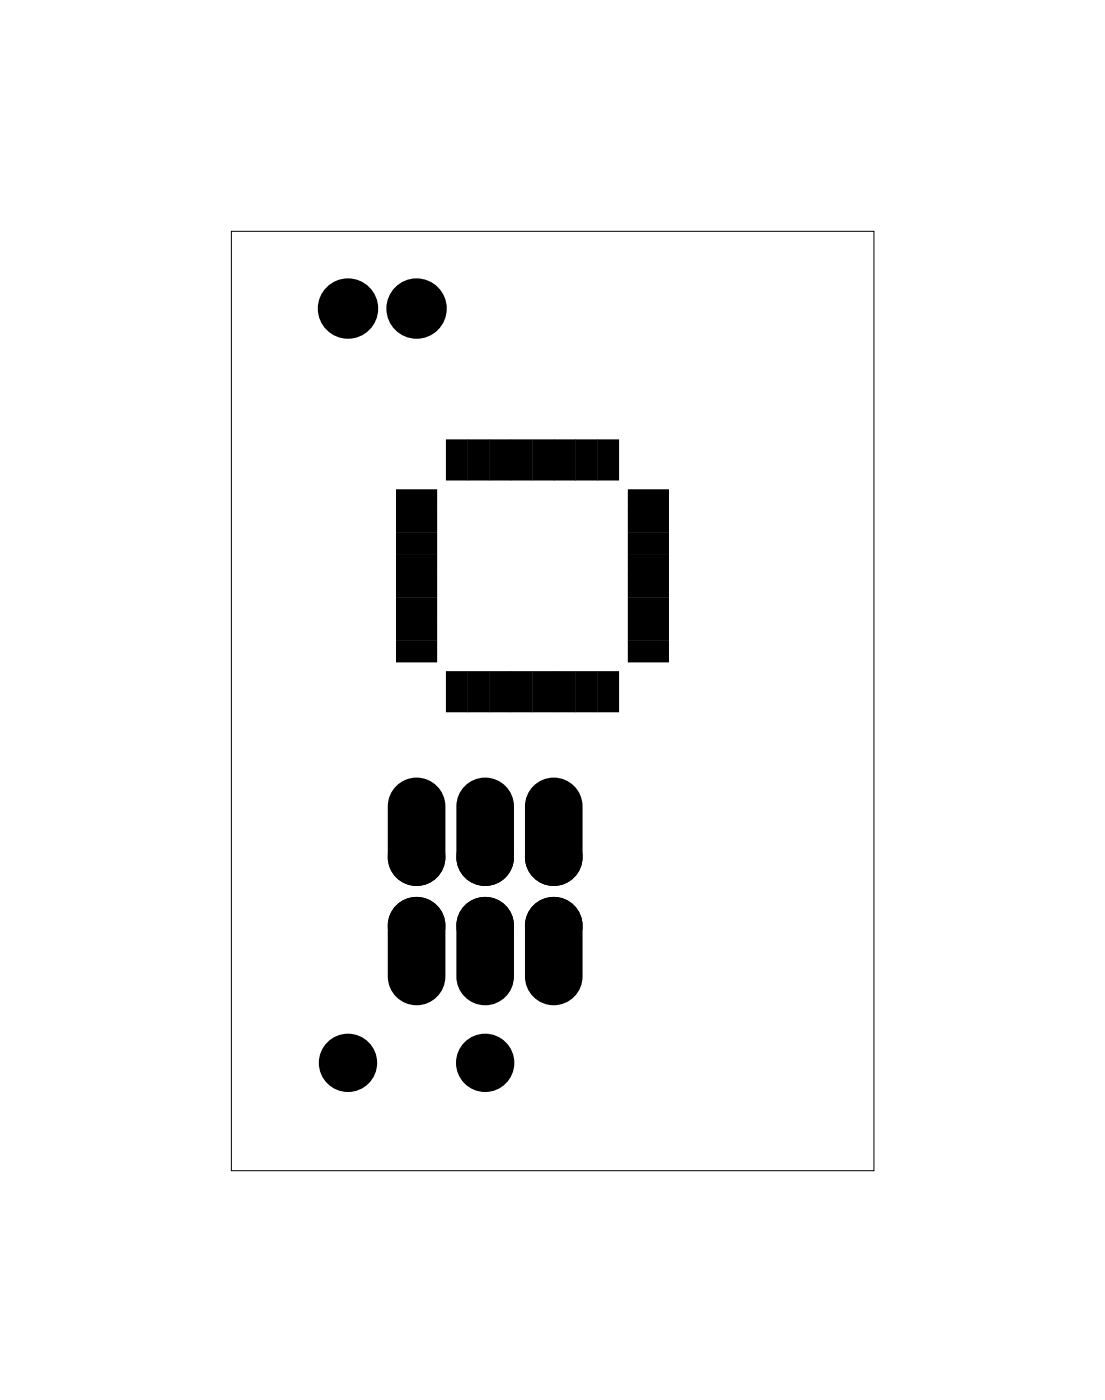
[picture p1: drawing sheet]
<svg xmlns="http://www.w3.org/2000/svg" width="41mm" height="52mm" viewBox="0 0 41 52" stroke-linecap="round" stroke-linejoin="round" font-family="sans-serif">
<path d="M8.6 8.6h23.8v34.8h-23.8z" fill="none" stroke="#000" stroke-width=".04"/>
<g fill="#000">
<circle cx="12.9" cy="11.4" r=".74"/>
<circle cx="15.4" cy="11.4" r=".74"/>
<circle cx="12.9" cy="39.4" r=".7"/>
<circle cx="15.4" cy="34.3" r=".75"/>
<circle cx="15.4" cy="31.7" r=".75"/>
<circle cx="18" cy="34.3" r=".75"/>
<circle cx="18" cy="31.7" r=".75"/>
<circle cx="18" cy="39.4" r=".7"/>
<circle cx="20.5" cy="31.7" r=".75"/>
<circle cx="20.5" cy="34.3" r=".75"/>
</g>
<g fill="none" stroke="#000" stroke-width=".76" stroke-linecap="butt">
<circle cx="12.9" cy="11.4" r=".74"/>
<circle cx="15.4" cy="11.4" r=".74"/>
<circle cx="12.9" cy="39.4" r=".7"/>
<circle cx="18" cy="39.4" r=".7"/>
</g>
<g fill="none" stroke="#000" stroke-width=".64" stroke-linecap="butt">
<circle cx="15.4" cy="34.3" r=".75"/>
<circle cx="15.4" cy="31.7" r=".75"/>
<circle cx="18" cy="34.3" r=".75"/>
<circle cx="18" cy="31.7" r=".75"/>
<circle cx="20.5" cy="34.3" r=".75"/>
<circle cx="20.5" cy="31.7" r=".75"/>
</g>
<g fill="#000">
<path d="M14.8 18.3h1.3v.5h-1.3zM14.8 19.1h1.3v.5h-1.3zM14.8 19.9h1.3v.5h-1.3zM16.6 16.4h.6v1.3h-.6zM17.4 16.4h.6v1.3h-.6zM18.2 16.4h.6v1.3h-.6zM19 16.4h.6v1.3h-.6zM19.8 16.4h.6v1.3h-.6zM20.6 16.4h.6v1.3h-.6zM21.4 16.4h.6v1.3h-.6zM22.2 16.4h.6v1.3h-.6zM23.4 19.9h1.2v.5h-1.2z"/>
<path d="M23.4 19.1h1.2v.5h-1.2zM23.4 18.3h1.2v.5h-1.2zM14.8 20.7h1.3v.5h-1.3zM14.8 21.5h1.3v.5h-1.3zM14.8 22.3h1.3v.5h-1.3zM14.8 23.1h1.3v.5h-1.3zM14.8 23.9h1.3v.5h-1.3zM16.6 25h.6v1.3h-.6zM17.4 25h.6v1.3h-.6zM18.2 25h.6v1.3h-.6zM19 25h.6v1.3h-.6zM19.8 25h.6v1.3h-.6z"/>
<path d="M20.6 25h.6v1.3h-.6zM21.4 25h.6v1.3h-.6zM22.2 25h.6v1.3h-.6zM23.4 23.9h1.2v.5h-1.2zM23.4 23.1h1.2v.5h-1.2zM23.4 22.3h1.2v.5h-1.2zM23.4 21.5h1.2v.5h-1.2zM23.4 20.7h1.2v.5h-1.2z"/>
<path d="M14.8 29.2l-.2 .3-.1 .4v1.9a.94 .94 0 0 0 .9 .9 .94 .94 0 0 0 1-.9v-1.9a.94 .94 0 0 0-.6-.9 .94 .94 0 0 0-1 .2zM14.9 31.8a.56 .56 0 0 1 1.1 0 .56 .56 0 0 1-1.1 0z"/>
<path d="M14.8 33.6l-.2 .3-.1 .4v1.9a.94 .94 0 0 0 .9 .9 .94 .94 0 0 0 1-.9v-1.9a.94 .94 0 0 0-.6-.9 .94 .94 0 0 0-1 .2zM14.9 34.3a.56 .56 0 0 1 1.1 0 .56 .56 0 0 1-1.1 0z"/>
<path d="M17.3 29.2l-.2 .3-.1 .4v1.9a.94 .94 0 0 0 1 .9 .94 .94 0 0 0 .9-.9v-1.9a.94 .94 0 0 0-.6-.9 .94 .94 0 0 0-1 .2zM17.4 31.8a.56 .56 0 0 1 1.1 0 .56 .56 0 0 1-1.1 0z"/>
<path d="M17.3 33.6l-.2 .3-.1 .4v1.9a.94 .94 0 0 0 1 .9 .94 .94 0 0 0 .9-.9v-1.9a.94 .94 0 0 0-.6-.9 .94 .94 0 0 0-1 .2zM17.4 34.3a.56 .56 0 0 1 1.1 0 .56 .56 0 0 1-1.1 0z"/>
<path d="M19.8 29.2l-.2 .3v.4v1.9a.94 .94 0 0 0 .9 .9 .94 .94 0 0 0 .9-.9v-1.9a.94 .94 0 0 0-.5-.9 .94 .94 0 0 0-1.1 .2zM19.9 31.8a.6 .6 0 0 1 1.2 0 .6 .6 0 0 1-1.2 0z"/>
<path d="M19.8 33.6l-.2 .3v.4v1.9a.94 .94 0 0 0 .9 .9 .94 .94 0 0 0 .9-.9v-1.9a.94 .94 0 0 0-.5-.9 .94 .94 0 0 0-1.1 .2zM19.9 34.3a.6 .6 0 0 1 1.2 0 .6 .6 0 0 1-1.2 0z"/>
</g>
<g fill="none" stroke="#000" stroke-width=".25">
<path d="M14.8 18.3h1.3v.5h-1.3zM14.8 19.1h1.3v.5h-1.3zM14.8 19.9h1.3v.5h-1.3zM16.6 16.4h.6v1.3h-.6zM17.4 16.4h.6v1.3h-.6zM18.2 16.4h.6v1.3h-.6zM19 16.4h.6v1.3h-.6zM19.8 16.4h.6v1.3h-.6zM20.6 16.4h.6v1.3h-.6zM21.4 16.4h.6v1.3h-.6zM22.2 16.4h.6v1.3h-.6zM23.4 19.9h1.2v.5h-1.2z"/>
<path d="M23.4 19.1h1.2v.5h-1.2zM23.4 18.3h1.2v.5h-1.2zM14.8 29.2a.94 .94 0 0 1 1-.2 .94 .94 0 0 1 .6 .9v1.9a.94 .94 0 0 1-1 .9 .94 .94 0 0 1-.9-.9v-1.9l.1-.4zM14.8 33.6a.94 .94 0 0 1 1-.2 .94 .94 0 0 1 .6 .9v1.9a.94 .94 0 0 1-1 .9 .94 .94 0 0 1-.9-.9v-1.9l.1-.4zM14.8 20.7h1.3v.5h-1.3zM14.8 21.5h1.3v.5h-1.3zM14.8 22.3h1.3v.5h-1.3zM14.8 23.1h1.3v.5h-1.3zM14.8 23.9h1.3v.5h-1.3zM16.6 25h.6v1.3h-.6zM17.3 29.2a.94 .94 0 0 1 1-.2 .94 .94 0 0 1 .6 .9v1.9a.94 .94 0 0 1-.9 .9 .94 .94 0 0 1-1-.9v-1.9l.1-.4zM17.3 33.6a.94 .94 0 0 1 1-.2 .94 .94 0 0 1 .6 .9v1.9a.94 .94 0 0 1-.9 .9 .94 .94 0 0 1-1-.9v-1.9l.1-.4z"/>
<path d="M17.4 25h.6v1.3h-.6zM18.2 25h.6v1.3h-.6zM19 25h.6v1.3h-.6zM19.8 25h.6v1.3h-.6zM19.8 29.2a.94 .94 0 0 1 1.1-.2 .94 .94 0 0 1 .5 .9v1.9a.94 .94 0 0 1-.9 .9 .94 .94 0 0 1-.9-.9v-1.9v-.4zM19.8 33.6a.94 .94 0 0 1 1.1-.2 .94 .94 0 0 1 .5 .9v1.9a.94 .94 0 0 1-.9 .9 .94 .94 0 0 1-.9-.9v-1.9v-.4zM20.6 25h.6v1.3h-.6zM21.4 25h.6v1.3h-.6zM22.2 25h.6v1.3h-.6zM23.4 23.9h1.2v.5h-1.2zM23.4 23.1h1.2v.5h-1.2zM23.4 22.3h1.2v.5h-1.2z"/>
<path d="M23.4 21.5h1.2v.5h-1.2zM23.4 20.7h1.2v.5h-1.2z"/>
<circle cx="15.4" cy="31.8" r=".56"/>
<circle cx="15.4" cy="34.3" r=".56"/>
<circle cx="18" cy="31.8" r=".56"/>
<circle cx="18" cy="34.3" r=".56"/>
<circle cx="20.5" cy="31.8" r=".56"/>
<circle cx="20.5" cy="34.3" r=".56"/>
</g>
</svg>
